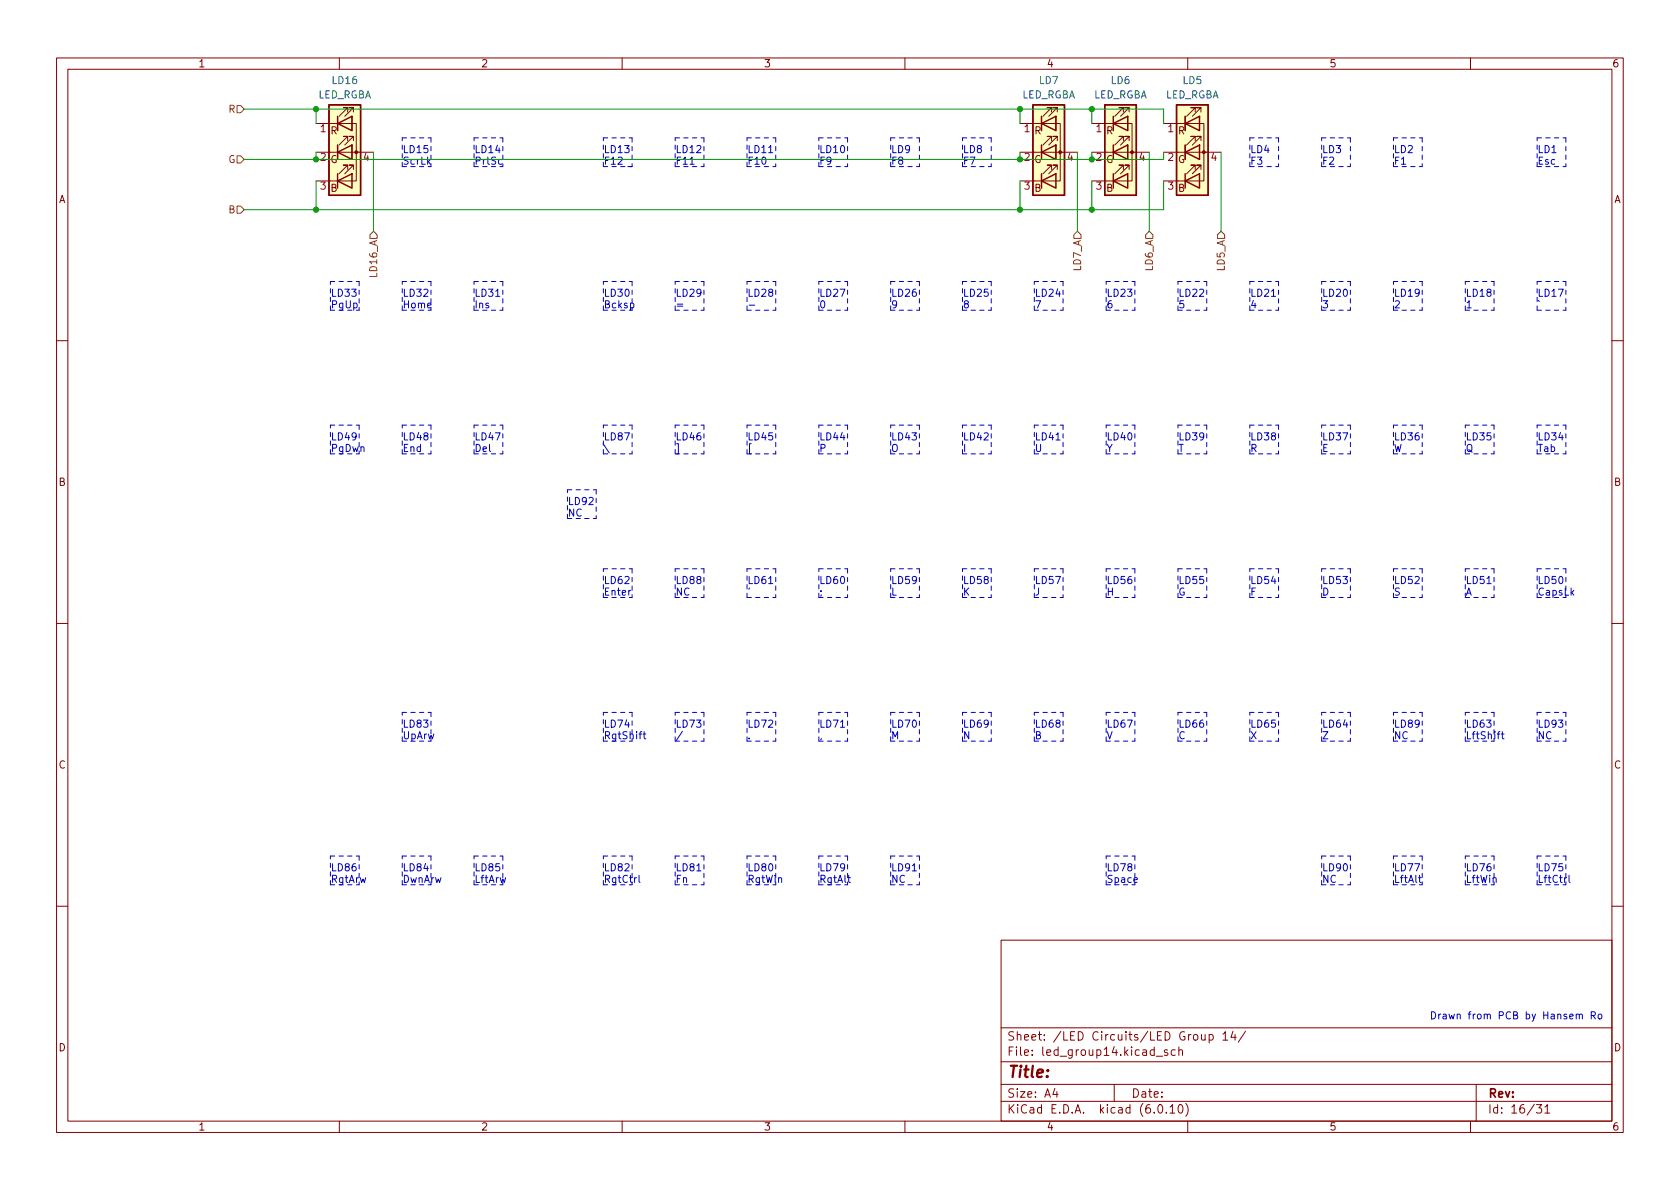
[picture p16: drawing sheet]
<svg xmlns="http://www.w3.org/2000/svg" width="297mm" height="210mm" viewBox="0 0 297 210" stroke-linecap="round" stroke-linejoin="round" font-family="sans-serif">
<defs><g id="words">
<text font-size="2.8" fill="#840000" x="178" y="190.6">Title:</text>
<g font-size="2.1" fill="#840000">
<text x="178" y="184">Sheet: /LED Circuits/LED Group 14/</text>
<text x="178" y="186.7">File: led_group14.kicad_sch</text>
<text x="178" y="196.9">KiCad E.D.A. kicad (6.0.10)</text>
<text x="178" y="194.1">Size: A4</text>
<text x="200" y="194.1">Date:</text>
<text x="263" y="194.1">Rev:</text>
<text x="263" y="196.9">Id: 16/31</text>
</g>
<g font-size="1.8" fill="#840000">
<text x="35" y="11.9">1</text>
<text x="85" y="11.9">2</text>
<text x="135" y="11.9">3</text>
<text x="185" y="11.9">4</text>
<text x="235" y="11.9">5</text>
<text x="285" y="11.9">6</text>
<text x="58.4" y="23.7">R</text>
<text x="182.9" y="23.7">R</text>
<text x="195.6" y="23.7">R</text>
<text x="208.3" y="23.7">R</text>
<text x="58.4" y="28.8">G</text>
<text x="182.8" y="28.8">G</text>
<text x="195.5" y="28.8">G</text>
<text x="208.2" y="28.8">G</text>
<text x="10.3" y="35.9">A</text>
<text x="58.4" y="33.9">B</text>
<text x="182.9" y="33.9">B</text>
<text x="195.6" y="33.9">B</text>
<text x="208.3" y="33.9">B</text>
<text x="285.3" y="35.9">A</text>
<text x="10.3" y="85.9">B</text>
<text x="285.3" y="85.9">B</text>
<text x="10.3" y="135.9">C</text>
<text x="285.3" y="135.9">C</text>
<text x="10.3" y="185.9">D</text>
<text x="285.3" y="185.9">D</text>
<text x="35" y="199.9">1</text>
<text x="85" y="199.9">2</text>
<text x="135" y="199.9">3</text>
<text x="185" y="199.9">4</text>
<text x="235" y="199.9">5</text>
<text x="285" y="199.9">6</text>
</g>
<g font-size="1.8" fill="#006464">
<text x="56.1" y="17.4">LED_RGBA</text>
<text x="58.8" y="14.9">LD16</text>
<text x="180.6" y="17.4">LED_RGBA</text>
<text x="183.7" y="14.9">LD7</text>
<text x="193.3" y="17.4">LED_RGBA</text>
<text x="196.4" y="14.9">LD6</text>
<text x="206" y="17.4">LED_RGBA</text>
<text x="209.1" y="14.9">LD5</text>
</g>
<g font-size="1.8" fill="#725600">
<text x="40.4" y="19.9">R</text>
<text x="40.3" y="28.8">G</text>
<text x="40.4" y="37.7">B</text>
<text x="191.1" y="48" transform="rotate(-90 191.1 48)">LD7_A</text>
<text x="203.8" y="48" transform="rotate(-90 203.8 48)">LD6_A</text>
<text x="216.5" y="48" transform="rotate(-90 216.5 48)">LD5_A</text>
<text x="66.7" y="48.9" transform="rotate(-90 66.7 48.9)">LD16_A</text>
</g>
<g font-size="1.8" fill="#a90000">
<text x="56.7" y="23.4">1</text>
<text x="181.1" y="23.4">1</text>
<text x="193.8" y="23.4">1</text>
<text x="206.5" y="23.4">1</text>
<text x="56.7" y="28.4">2</text>
<text x="64.3" y="28.4">4</text>
<text x="181.1" y="28.4">2</text>
<text x="188.7" y="28.4">4</text>
<text x="193.8" y="28.4">2</text>
<text x="201.4" y="28.4">4</text>
<text x="206.5" y="28.4">2</text>
<text x="214.1" y="28.4">4</text>
<text x="56.7" y="33.5">3</text>
<text x="181.1" y="33.5">3</text>
<text x="193.8" y="33.5">3</text>
<text x="206.5" y="33.5">3</text>
</g>
<g font-size="1.8" fill="#0000c2">
<text x="71.1" y="27.1">LD15</text>
<text x="71.1" y="29.1">ScrLk</text>
<text x="83.8" y="27.1">LD14</text>
<text x="83.8" y="29.1">PrtSc</text>
<text x="106.7" y="27.1">LD13</text>
<text x="106.7" y="29.1">F12</text>
<text x="119.4" y="27.1">LD12</text>
<text x="119.4" y="29.1">F11</text>
<text x="132.1" y="27.1">LD11</text>
<text x="132.1" y="29.1">F10</text>
<text x="144.8" y="27.1">LD10</text>
<text x="144.8" y="29.1">F9</text>
<text x="157.5" y="27.1">LD9</text>
<text x="157.5" y="29.1">F8</text>
<text x="170.2" y="27.1">LD8</text>
<text x="170.2" y="29.1">F7</text>
<text x="221" y="27.1">LD4</text>
<text x="221" y="29.1">F3</text>
<text x="233.7" y="27.1">LD3</text>
<text x="233.7" y="29.1">F2</text>
<text x="246.4" y="27.1">LD2</text>
<text x="246.4" y="29.1">F1</text>
<text x="271.8" y="27.1">LD1</text>
<text x="271.8" y="29.1">Esc</text>
<text x="58.4" y="52.5">LD33</text>
<text x="71.1" y="52.5">LD32</text>
<text x="83.8" y="52.5">LD31</text>
<text x="106.7" y="52.5">LD30</text>
<text x="119.4" y="52.5">LD29</text>
<text x="132.1" y="52.5">LD28</text>
<text x="144.8" y="52.5">LD27</text>
<text x="157.5" y="52.5">LD26</text>
<text x="170.2" y="52.5">LD25</text>
<text x="182.9" y="52.5">LD24</text>
<text x="195.6" y="52.5">LD23</text>
<text x="208.3" y="52.5">LD22</text>
<text x="221" y="52.5">LD21</text>
<text x="233.7" y="52.5">LD20</text>
<text x="246.4" y="52.5">LD19</text>
<text x="259.1" y="52.5">LD18</text>
<text x="271.8" y="52.5">LD17</text>
<text x="58.4" y="54.5">PgUp</text>
<text x="71.1" y="54.5">Home</text>
<text x="83.8" y="54.5">Ins</text>
<text x="106.7" y="54.5">Bcksp</text>
<text x="119.4" y="54.5">=</text>
<text x="144.8" y="54.5">0</text>
<text x="157.5" y="54.5">9</text>
<text x="170.2" y="54.5">8</text>
<text x="182.9" y="54.5">7</text>
<text x="195.6" y="54.5">6</text>
<text x="208.3" y="54.5">5</text>
<text x="221" y="54.5">4</text>
<text x="233.7" y="54.5">3</text>
<text x="246.4" y="54.5">2</text>
<text x="259.1" y="54.5">1</text>
<text x="271.8" y="54.5">`</text>
<text x="58.4" y="77.9">LD49</text>
<text x="71.1" y="77.9">LD48</text>
<text x="83.8" y="77.9">LD47</text>
<text x="106.7" y="77.9">LD87</text>
<text x="119.4" y="77.9">LD46</text>
<text x="132.1" y="77.9">LD45</text>
<text x="144.8" y="77.9">LD44</text>
<text x="157.5" y="77.9">LD43</text>
<text x="170.2" y="77.9">LD42</text>
<text x="182.9" y="77.9">LD41</text>
<text x="195.6" y="77.9">LD40</text>
<text x="208.3" y="77.9">LD39</text>
<text x="221" y="77.9">LD38</text>
<text x="233.7" y="77.9">LD37</text>
<text x="246.4" y="77.9">LD36</text>
<text x="259.1" y="77.9">LD35</text>
<text x="271.8" y="77.9">LD34</text>
<text x="58.4" y="79.9">PgDwn</text>
<text x="71.1" y="79.9">End</text>
<text x="83.8" y="79.9">Del</text>
<text x="106.7" y="79.9">\</text>
<text x="119.4" y="79.9">]</text>
<text x="132.1" y="79.9">[</text>
<text x="144.8" y="79.9">P</text>
<text x="157.5" y="79.9">O</text>
<text x="170.2" y="79.9">I</text>
<text x="182.9" y="79.9">U</text>
<text x="195.6" y="79.9">Y</text>
<text x="208.3" y="79.9">T</text>
<text x="221" y="79.9">R</text>
<text x="233.7" y="79.9">E</text>
<text x="246.4" y="79.9">W</text>
<text x="259.1" y="79.9">Q</text>
<text x="271.8" y="79.9">Tab</text>
<text x="100.3" y="89.3">LD92</text>
<text x="100.3" y="91.3">NC</text>
<text x="106.7" y="103.3">LD62</text>
<text x="106.7" y="105.3">Enter</text>
<text x="119.4" y="103.3">LD88</text>
<text x="119.4" y="105.3">NC</text>
<text x="132.1" y="103.3">LD61</text>
<text x="132.1" y="105.3">'</text>
<text x="144.8" y="103.3">LD60</text>
<text x="144.8" y="105.3">;</text>
<text x="157.5" y="103.3">LD59</text>
<text x="157.5" y="105.3">L</text>
<text x="170.2" y="103.3">LD58</text>
<text x="170.2" y="105.3">K</text>
<text x="182.9" y="103.3">LD57</text>
<text x="182.9" y="105.3">J</text>
<text x="195.6" y="103.3">LD56</text>
<text x="195.6" y="105.3">H</text>
<text x="208.3" y="103.3">LD55</text>
<text x="208.3" y="105.3">G</text>
<text x="221" y="103.3">LD54</text>
<text x="221" y="105.3">F</text>
<text x="233.7" y="103.3">LD53</text>
<text x="233.7" y="105.3">D</text>
<text x="246.4" y="103.3">LD52</text>
<text x="246.4" y="105.3">S</text>
<text x="259.1" y="103.3">LD51</text>
<text x="259.1" y="105.3">A</text>
<text x="271.8" y="103.3">LD50</text>
<text x="271.8" y="105.3">CapsLk</text>
<text x="71.1" y="128.7">LD83</text>
<text x="71.1" y="130.7">UpArw</text>
<text x="106.7" y="128.7">LD74</text>
<text x="106.7" y="130.7">RgtShift</text>
<text x="119.4" y="128.7">LD73</text>
<text x="132.1" y="128.7">LD72</text>
<text x="132.1" y="130.7">.</text>
<text x="144.8" y="128.7">LD71</text>
<text x="144.8" y="130.7">,</text>
<text x="157.5" y="128.7">LD70</text>
<text x="157.5" y="130.7">M</text>
<text x="170.2" y="128.7">LD69</text>
<text x="170.2" y="130.7">N</text>
<text x="182.9" y="128.7">LD68</text>
<text x="182.9" y="130.7">B</text>
<text x="195.6" y="128.7">LD67</text>
<text x="195.6" y="130.7">V</text>
<text x="208.3" y="128.7">LD66</text>
<text x="208.3" y="130.7">C</text>
<text x="221" y="128.7">LD65</text>
<text x="221" y="130.7">X</text>
<text x="233.7" y="128.7">LD64</text>
<text x="233.7" y="130.7">Z</text>
<text x="246.4" y="128.7">LD89</text>
<text x="246.4" y="130.7">NC</text>
<text x="259.1" y="128.7">LD63</text>
<text x="259.1" y="130.7">LftShift</text>
<text x="271.8" y="128.7">LD93</text>
<text x="271.8" y="130.7">NC</text>
<text x="58.4" y="154.1">LD86</text>
<text x="71.1" y="154.1">LD84</text>
<text x="83.8" y="154.1">LD85</text>
<text x="106.7" y="154.1">LD82</text>
<text x="119.4" y="154.1">LD81</text>
<text x="132.1" y="154.1">LD80</text>
<text x="144.8" y="154.1">LD79</text>
<text x="157.5" y="154.1">LD91</text>
<text x="195.6" y="154.1">LD78</text>
<text x="233.7" y="154.1">LD90</text>
<text x="246.4" y="154.1">LD77</text>
<text x="259.1" y="154.1">LD76</text>
<text x="271.8" y="154.1">LD75</text>
<text x="58.4" y="156.1">RgtArw</text>
<text x="71.1" y="156.1">DwnArw</text>
<text x="83.8" y="156.1">LftArw</text>
<text x="106.7" y="156.1">RgtCtrl</text>
<text x="119.4" y="156.1">Fn</text>
<text x="132.1" y="156.1">RgtWin</text>
<text x="144.8" y="156.1">RgtAlt</text>
<text x="157.5" y="156.1">NC</text>
<text x="195.6" y="156.1">Space</text>
<text x="233.7" y="156.1">NC</text>
<text x="246.4" y="156.1">LftAlt</text>
<text x="259.1" y="156.1">LftWin</text>
<text x="271.8" y="156.1">LftCtrl</text>
<text x="252.7" y="180.2">Drawn from PCB by Hansem Ro</text>
</g>
</g></defs>
<g fill="none" stroke="#840000" stroke-width=".18">
<path d="M10 10.2h277v190.1h-277zM12 12.2h273v186.1h-273zM60 10.2v2M61.5 19.8v-.8h-.8h.8l-1.6 1.6M62.5 19.8v-.8h-.8h.8l-1.5 1.6M110 10.2v2M160 10.2v2M185.9 19.8v-.8h-.7h.7l-1.5 1.6M186.9 19.8v-.8h-.7h.7l-1.5 1.6M198.6 19.8v-.8h-.7h.7l-1.5 1.6M199.6 19.8v-.8h-.7h.7l-1.5 1.6M210 10.2v2"/>
<path d="M211.3 19.8v-.8h-.7h.7l-1.5 1.6M212.3 19.8v-.8h-.7h.7l-1.5 1.6M260 10.2v2M55.9 21.8h7.1v10.2h-7.1M55.9 26.9h2.5M59.7 25.6v2.6M59.7 20.6v2.5M59.7 26.9h6.3M61.5 30v-.8h-.8h.8l-1.6 1.5M61.5 24.9v-.8h-.8h.8l-1.6 1.5M62.2 25.6v2.6zM62.2 25.6h.1"/>
<path d="M62.2 20.6v2.5zM62.2 20.6h.1M62.5 30v-.8h-.8h.8l-1.5 1.5M62.5 24.9v-.8h-.8h.8l-1.5 1.5M180.3 21.8h7.2v10.2h-7.2M180.3 26.9h2.6M184.1 25.6v2.6M184.1 20.6v2.5M184.1 26.9h6.4M185.9 30v-.8h-.7h.7l-1.5 1.5M185.9 24.9v-.8h-.7h.7l-1.5 1.5M186.7 25.6v2.6z"/>
<path d="M186.7 25.6h.1M186.7 20.6v2.5zM186.7 20.6h.1M186.9 30v-.8h-.7h.7l-1.5 1.5M186.9 24.9v-.8h-.7h.7l-1.5 1.5M193 21.8h7.2v10.2h-7.2M193 26.9h2.6M196.8 25.6v2.6M196.8 20.6v2.5M196.8 26.9h6.4M198.6 30v-.8h-.7h.7l-1.5 1.5M198.6 24.9v-.8h-.7h.7l-1.5 1.5"/>
<path d="M199.4 25.6v2.6zM199.4 25.6h.1M199.4 20.6v2.5zM199.4 20.6h.1M199.6 30v-.8h-.7h.7l-1.5 1.5M199.6 24.9v-.8h-.7h.7l-1.5 1.5M205.7 21.8h7.2v10.2h-7.2M205.7 26.9h2.6M209.5 25.6v2.6M209.5 20.6v2.5M209.5 26.9h6.4M211.3 30v-.8h-.7h.7l-1.5 1.5"/>
<path d="M211.3 24.9v-.8h-.7h.7l-1.5 1.5M212.1 25.6v2.6zM212.1 25.6h.1M212.1 20.6v2.5zM212.1 20.6h.1M212.3 30v-.8h-.7h.7l-1.5 1.5M212.3 24.9v-.8h-.7h.7l-1.5 1.5M10 60.2h2M285 60.2h2M10 110.2h2M285 110.2h2M10 160.2h2"/>
<path d="M177 166.3h108v32h-108zM285 160.2h2M60 198.3v2M110 198.3v2M160 198.3v2M177 194.8h108M177 191.8h108M177 187.8h108M177 181.8h108M186.5 192.5l-.4 1h1M186.9 193v1M197 191.8v3"/>
<path d="M204.4 186.8h1.2M204.9 195.4l.2-.1a.81 .81 0 0 1 .6 .7 .81 .81 0 0 1-.3 .8h-.2a.81 .81 0 0 1-.6-.6 .81 .81 0 0 1 .3-.8zM206.2 196.7v.1M206.4 185.7l-.3-.1-.2 .2v.3l.5 .1v.4h-.5M206.9 195.8l.4-.5v1.5M206.9 196.8h.8M207.8 185.7l-.4-.1-.3 .3v.4l.1 .3h.6M208.4 185.8l.2-.2 .4 .1 .1 .9M208.4 185.1v1.5M208.5 195.4l.1-.1a.81 .81 0 0 1 .6 .7 .81 .81 0 0 1-.3 .8h-.1a.81 .81 0 0 1-.6-.6 .81 .81 0 0 1 .3-.8zM209.6 195.1a1.72 1.72 0 0 1 0 2.3M210 198.3v2"/>
<path d="M212.4 182.9l.1 1h.4l.2-.1M213.1 182.9v1M213.8 183l.4-.1 .3 .3v.4l-.1 .3h-.6M213.8 182.9v1.5M216.2 182.9l.4-.5v1.5M216.2 183.9h.9M218 182.4l-.4 1h1M218.4 182.9v1M220.2 182.4l-1.3 1.9M260 198.3v2M261 191.8v6.5M271.7 195.3h.9l-.5 .6 .4 .1v.7l-.2 .1h-.4l-.2-.1"/>
<path d="M273.1 195.8l.5-.5v1.5M273.1 196.8h.9"/>
</g>
<g fill="#ffffc2" stroke="#ffffc2" stroke-width=".18">
<path d="M195.3 18.5h5.6v16h-5.6z"/>
<path d="M208 18.5h5.6v16h-5.6z"/>
<path d="M182.6 18.5h5.6v16h-5.6z"/>
<path d="M58.2 18.5h5.6v16h-5.6z"/>
</g>
<g fill="none" stroke="#840000" stroke-width=".25">
<path d="M58.2 18.5h5.6v16h-5.6zM182.6 18.5h5.6v16h-5.6zM195.3 18.5h5.6v16h-5.6zM208 18.5h5.6v16h-5.6zM59.7 32l2.5-1.3v2.6zM59.7 26.9l2.5-1.3v2.6zM59.7 21.8l2.5-1.2v2.5zM59.7 20.6v2.5M59.7 25.6v2.6M59.7 30.7v2.6M184.1 32l2.6-1.3v2.6zM184.1 26.9l2.6-1.3v2.6z"/>
<path d="M184.1 21.8l2.6-1.2v2.5zM184.1 20.6v2.5M184.1 25.6v2.6M184.1 30.7v2.6M196.8 32l2.6-1.3v2.6zM196.8 26.9l2.6-1.3v2.6zM196.8 21.8l2.6-1.2v2.5zM196.8 20.6v2.5M196.8 25.6v2.6M196.8 30.7v2.6M209.5 32l2.6-1.3v2.6zM209.5 26.9l2.6-1.3v2.6z"/>
<path d="M209.5 21.8l2.6-1.2v2.5zM209.5 20.6v2.5M209.5 25.6v2.6M209.5 30.7v2.6"/>
</g>
<g fill="#840000" stroke="#840000" stroke-width=".18">
<circle cx="200.2" cy="26.9" r=".25"/>
<circle cx="212.9" cy="26.9" r=".25"/>
<circle cx="187.5" cy="26.9" r=".25"/>
<circle cx="63" cy="26.9" r=".25"/>
</g>
<path d="M41.9 18.7h.6l.7 .6-.7 .6h-.6zM41.9 27.6h.6l.7 .6-.7 .6h-.6zM41.9 36.4h.6l.7 .7-.7 .6h-.6zM65.4 41.5l.6-.6 .7 .6v.7h-1.3zM190.5 40.9l.6 .6v.7h-1.2v-.7zM203.2 40.9l.6 .6v.7h-1.2v-.7zM215.9 40.9l.6 .6v.7h-1.2v-.7z" fill="none" stroke="#725600" stroke-width=".18"/>
<g fill="none" stroke="#0000c2" stroke-width=".18">
<path d="M122 29h.7M135.9 27h.7M87.6 52.4h.8M111.5 53.7l.3-.1 .3 .2-.1 .6h-.5M132.5 54h.9M224.8 52.4h.7M186.7 77.8h.7M111.5 104.4l-.3 .2M135.9 103.2h.7M262.9 103.2h.7M113.7 129.8h.5M113.9 129.4v1.1l.3 .1"/>
<path d="M120.7 129.3l-1.1 1.7M148.6 128.6h.7M264.7 129.8h.5M265.2 129.4l-.3 .2v1M265.4 129.8h.5M265.6 129.4v1.1l.3 .1M113 154.8v1.1l.2 .1M123.2 154h.7M149.9 155.2h.5M150.1 154.8v1.1l.3 .1M161.3 154h.7M250.8 155.2h.5"/>
<path d="M251 154.8v1.1l.3 .1M277.4 154.8v1.1l.2 .1M278.7 179.5l.2-.2 .3 .1v.8M279.2 179.5l.2-.2 .3 .1 .1 .8M281.4 179.6l.6-.1 .1-.2-.1-.3-.6-.1v1.3M281.7 179.6l.4 .6M282.6 179.5l.2-.2 .4 .2v.4l-.1 .2-.3 .1-.2-.1z"/>
</g>
<g fill="none" stroke="#0000c2" stroke-width=".18" stroke-dasharray=".8 .8">
<path d="M71.1 29.5h5.1M71.1 24.4h5.1M71.1 29.5v-5.1M76.2 24.4v5.1M83.8 24.4h5.1M83.8 29.5h5.1M83.8 29.5v-5.1M88.9 24.4v5.1M106.7 29.5h5.1M106.7 29.5v-5.1M106.7 24.4h5.1M111.8 29.5h-1.3"/>
<path d="M111.8 24.4v5.1M119.4 29.5h5.1M119.4 29.5v-5.1M119.4 24.4h5.1M124.5 24.4v5.1M132.1 24.4h5.1M132.1 29.5v-5.1M132.1 29.5h5.1M137.2 24.4v5.1M144.8 29.5v-5.1M144.8 24.4h5.1M144.8 29.5h5.1"/>
<path d="M149.9 24.4v5.1M157.5 24.4h5.1M157.5 29.5h5.1M157.5 29.5v-5.1M162.6 24.4v5.1M170.2 29.5h5.1M170.2 29.5v-5.1M170.2 24.4h5.1M175.3 24.4v5.1M221 29.5h5.1M221 29.5v-5.1M221 24.4h5.1"/>
<path d="M226.1 24.4v5.1M233.7 29.5v-5.1M233.7 24.4h5.1M233.7 29.5h5.1M238.8 24.4v5.1M246.4 29.5v-5.1M246.4 29.5h5.1M246.4 24.4h5.1M251.5 24.4v5.1M271.8 29.5h5.1M271.8 24.4h5.1M271.8 29.5v-5.1"/>
<path d="M276.9 24.4v5.1M58.4 49.8h5.1M58.4 54.9h5.1M58.4 54.9v-5.1M63.5 49.8v5.1M71.1 54.9v-5.1M71.1 54.9h5.1M71.1 49.8h5.1M76.2 49.8v5.1M83.8 54.9v-5.1M83.8 54.9h5.1M83.8 49.8h5.1"/>
<path d="M88.9 49.8v5.1M106.7 49.8h5.1M106.7 54.9h5.1M106.7 54.9v-5.1M111.8 49.8v5.1M119.4 54.9v-5.1M119.4 49.8h5.1M119.4 54.9h5.1M124.5 49.8v5.1M132.1 54.9h5.1M132.1 54.9v-5.1M132.1 49.8h5.1"/>
<path d="M137.2 49.8v5.1M144.8 54.9h5.1M144.8 54.9v-5.1M144.8 49.8h5.1M149.9 49.8v5.1M157.5 54.9v-5.1M157.5 49.8h5.1M157.5 54.9h5.1M162.6 49.8v5.1M170.2 54.9h5.1M170.2 54.9v-5.1M170.2 49.8h5.1"/>
<path d="M175.3 49.8v5.1M182.9 54.9h5.1M182.9 54.9v-5.1M182.9 49.8h5.1M188 49.8v5.1M195.6 54.9h5.1M195.6 49.8h5.1M195.6 54.9v-5.1M200.7 49.8v5.1M208.3 54.9v-5.1M208.3 49.8h5.1M208.3 54.9h5.1"/>
<path d="M213.4 49.8v5.1M221 54.9v-5.1M221 49.8h5.1M221 54.9h5.1M226.1 49.8v5.1M233.7 49.8h5.1M233.7 54.9h5.1M233.7 54.9v-5.1M238.8 49.8v5.1M246.4 49.8h5.1M246.4 54.9v-5.1M246.4 54.9h5.1"/>
<path d="M251.5 49.8v5.1M259.1 49.8h5.1M259.1 54.9h5.1M259.1 54.9v-5.1M264.2 49.8v5.1M271.8 54.9h5.1M271.8 49.8h5.1M271.8 54.9v-5.1M276.9 49.8v5.1M58.4 75.2h5.1M63.5 75.2v5.1M71.1 75.2h5.1"/>
<path d="M76.2 75.2v5.1M83.8 75.2h5.1M88.9 75.2v5.1M106.7 75.2h5.1M111.8 75.2v5.1M119.4 75.2h5.1M124.5 75.2v5.1M132.1 75.2h5.1M137.2 75.2v5.1M144.8 75.2h5.1M149.9 75.2v5.1M157.5 75.2h5.1"/>
<path d="M162.6 75.2v5.1M170.2 75.2h5.1M175.3 75.2v5.1M182.9 75.2h5.1M188 75.2v5.1M195.6 75.2h5.1M200.7 75.2v5.1M208.3 75.2h5.1M213.4 75.2v5.1M221 75.2h5.1M226.1 75.2v5.1M233.7 75.2h5.1"/>
<path d="M238.8 75.2v5.1M246.4 75.2h5.1M251.5 75.2v5.1M259.1 75.2h5.1M264.2 75.2v5.1M271.8 75.2h5.1M276.9 75.2v5.1M58.4 80.3h5.1M58.4 80.3v-5.1M71.1 80.3h5.1M71.1 80.3v-5.1M83.8 80.3h5.1"/>
<path d="M83.8 80.3v-5.1M100.3 86.6h5.1M100.3 91.7h5.1M100.3 91.7v-5.1M105.4 86.6v5.1M106.7 80.3v-5.1M106.7 80.3h5.1M119.4 80.3v-5.1M119.4 80.3h5.1M132.1 80.3v-5.1M132.1 80.3h5.1M144.8 80.3v-5.1"/>
<path d="M144.8 80.3h5.1M157.5 80.3h5.1M157.5 80.3v-5.1M170.2 80.3h5.1M170.2 80.3v-5.1M182.9 80.3h5.1M182.9 80.3v-5.1M195.6 80.3v-5.1M195.6 80.3h5.1M208.3 80.3h5.1M208.3 80.3v-5.1M221 80.3v-5.1"/>
<path d="M221 80.3h5.1M233.7 80.3v-5.1M233.7 80.3h5.1M246.4 80.3v-5.1M246.4 80.3h5.1M259.1 80.3v-5.1M259.1 80.3h5.1M271.8 80.3h5.1M271.8 80.3v-5.1M106.7 105.7v-5.1M106.7 105.7h5.1M106.7 100.6h5.1"/>
<path d="M111.8 100.6v5.1M119.4 105.7v-5.1M119.4 100.6h5.1M119.4 105.7h5.1M124.5 100.6v5.1M132.1 105.7v-5.1M132.1 105.7h5.1M132.1 100.6h5.1M137.2 100.6v5.1M144.8 100.6h5.1M144.8 105.7v-5.1M144.8 105.7h5.1"/>
<path d="M149.9 100.6v5.1M157.5 105.7h5.1M157.5 100.6h5.1M157.5 105.7v-5.1M162.6 100.6v5.1M170.2 105.7h5.1M170.2 105.7v-5.1M170.2 100.6h5.1M175.3 100.6v5.1M182.9 100.6h5.1M182.9 105.7h5.1M182.9 105.7v-5.1"/>
<path d="M188 100.6v5.1M195.6 105.7v-5.1M195.6 100.6h5.1M195.6 105.7h5.1M200.7 100.6v5.1M208.3 100.6h5.1M208.3 105.7h5.1M208.3 105.7v-5.1M213.4 100.6v5.1M221 105.7h5.1M221 105.7v-5.1M221 100.6h5.1"/>
<path d="M226.1 100.6v5.1M233.7 105.7v-5.1M233.7 105.7h5.1M233.7 100.6h5.1M238.8 100.6v5.1M246.4 105.7h5.1M246.4 105.7v-5.1M246.4 100.6h5.1M251.5 100.6v5.1M259.1 100.6h5.1M259.1 105.7v-5.1M259.1 105.7h5.1"/>
<path d="M264.2 100.6v5.1M271.8 105.7h5.1M271.8 100.6h5.1M271.8 105.7v-5.1M276.9 100.6v5.1M71.1 131.1h5.1M71.1 126h5.1M71.1 131.1v-5.1M76.2 126v5.1M106.7 131.1v-5.1M106.7 131.1h5.1M106.7 126h5.1"/>
<path d="M111.8 126v5.1M119.4 126h5.1M119.4 131.1v-5.1M119.4 131.1h5.1M124.5 126v5.1M132.1 131.1h5.1M132.1 131.1v-5.1M132.1 126h5.1M137.2 126v5.1M144.8 131.1h5.1M144.8 126h5.1M144.8 131.1v-5.1"/>
<path d="M149.9 126v5.1M157.5 131.1v-5.1M157.5 126h5.1M157.5 131.1h5.1M162.6 126v5.1M170.2 131.1h5.1M170.2 131.1v-5.1M170.2 126h5.1M175.3 126v5.1M182.9 131.1h5.1M182.9 126h5.1M182.9 131.1v-5.1"/>
<path d="M188 126v5.1M195.6 131.1h5.1M195.6 131.1v-5.1M195.6 126h5.1M200.7 126v5.1M208.3 131.1v-5.1M208.3 126h5.1M208.3 131.1h5.1M213.4 126v5.1M221 131.1v-5.1M221 131.1h5.1M221 126h5.1"/>
<path d="M226.1 126v5.1M233.7 131.1v-5.1M233.7 126h5.1M233.7 131.1h5.1M238.8 126v5.1M246.4 131.1v-5.1M246.4 126h5.1M246.4 131.1h5.1M251.5 126v5.1M259.1 131.1v-5.1M259.1 131.1h5.1M259.1 126h5.1"/>
<path d="M264.2 126v5.1M271.8 131.1v-5.1M271.8 126h5.1M271.8 131.1h5.1M276.9 126v5.1M58.4 151.4h5.1M58.4 156.5h5.1M58.4 156.5v-5.1M63.5 151.4v5.1M71.1 156.5v-5.1M71.1 156.5h5.1M71.1 151.4h5.1"/>
<path d="M76.2 151.4v5.1M83.8 156.5v-5.1M83.8 156.5h5.1M83.8 151.4h5.1M88.9 151.4v5.1M106.7 151.4h5.1M106.7 156.5v-5.1M106.7 156.5h5.1M111.8 151.4v5.1M119.4 156.5v-5.1M119.4 151.4h5.1M119.4 156.5h5.1"/>
<path d="M124.5 151.4v5.1M132.1 156.5h5.1M132.1 151.4h5.1M132.1 156.5v-5.1M137.2 151.4v5.1M144.8 151.4h5.1M144.8 156.5h5.1M144.8 156.5v-5.1M149.9 151.4v5.1M157.5 156.5h5.1M157.5 151.4h5.1M157.5 156.5v-5.1"/>
<path d="M162.6 151.4v5.1M195.6 156.5v-5.1M195.6 151.4h5.1M195.6 156.5h5.1M200.7 151.4v5.1M233.7 151.4h5.1M233.7 156.5h5.1M233.7 156.5v-5.1M238.8 151.4v5.1M246.4 156.5h5.1M246.4 156.5v-5.1M246.4 151.4h5.1"/>
<path d="M251.5 151.4v5.1M259.1 156.5v-5.1M259.1 151.4h5.1M259.1 156.5h5.1M264.2 151.4v5.1M271.8 156.5h5.1M271.8 156.5v-5.1M271.8 151.4h5.1M276.9 151.4v5.1"/>
</g>
<g fill="none" stroke="#009600" stroke-width=".18">
<path d="M43.2 19.3h162.5v2.5M55.9 19.3v2.5M180.3 19.3v2.5M193 19.3v2.5M55.9 26.9v1.3M55.9 32v5.1M66 26.9v14M180.3 26.9v1.3M180.3 32v5.1M190.5 26.9v14M193 26.9v1.3M193 32v5.1"/>
<path d="M203.2 26.9v14M205.7 26.9v1.3h-162.5M205.7 32v5.1h-162.5M215.9 26.9v14"/>
</g>
<g fill="#009600" stroke="#009600" stroke-width=".18">
<circle cx="180.3" cy="19.3" r=".46"/>
<circle cx="180.3" cy="37.1" r=".46"/>
<circle cx="180.3" cy="28.2" r=".46"/>
<circle cx="55.9" cy="37.1" r=".46"/>
<circle cx="55.9" cy="19.3" r=".46"/>
<circle cx="55.9" cy="28.2" r=".46"/>
<circle cx="193" cy="19.3" r=".46"/>
<circle cx="193" cy="28.2" r=".46"/>
<circle cx="193" cy="37.1" r=".46"/>
</g>
<use href="#words"/>
</svg>
